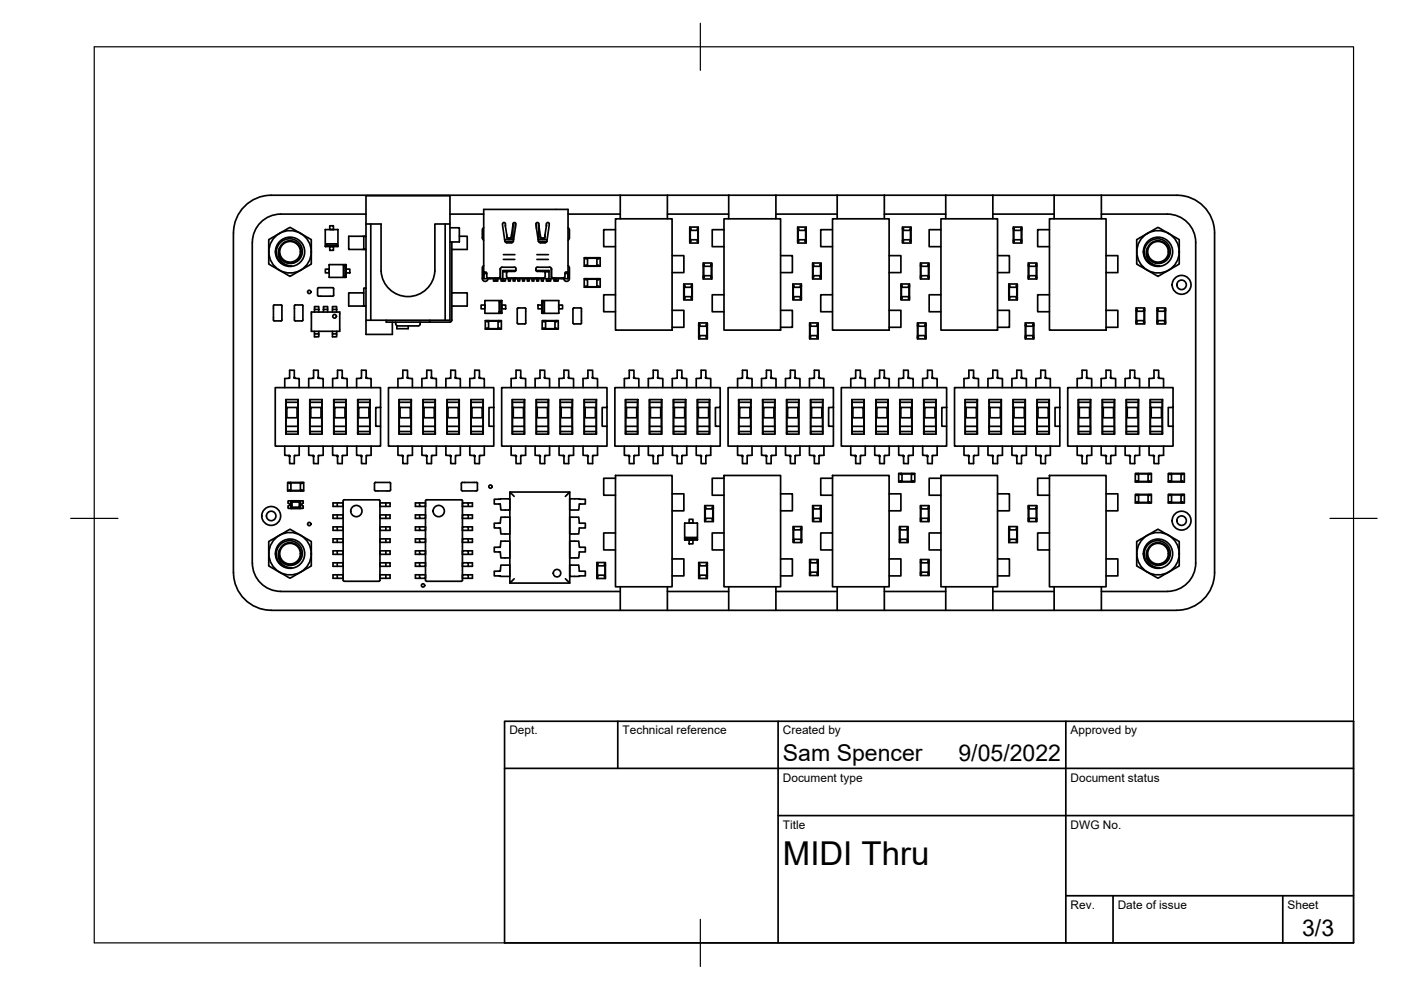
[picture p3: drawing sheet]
<svg xmlns="http://www.w3.org/2000/svg" width="297mm" height="210mm" viewBox="0 0 297 210" stroke-linecap="round" stroke-linejoin="round" font-family="sans-serif">
<defs><g id="words">
<text font-size="7" x="166" y="183.4">MIDI Thru</text>
<g font-size="4.9">
<text x="166" y="161.4">Sam Spencer</text>
<text x="203.2" y="161.4">9/05/2022</text>
<text x="276.1" y="198.6">3/3</text>
</g>
<g font-size="2.5">
<text x="108" y="155.7">Dept.</text>
<text x="132" y="155.7">Technical reference</text>
<text x="166" y="155.7">Created by</text>
<text x="227" y="155.7">Approved by</text>
<text x="166" y="165.7">Document type</text>
<text x="227" y="165.7">Document status</text>
<text x="166" y="175.7">Title</text>
<text x="227" y="175.7">DWG No.</text>
<text x="227" y="192.7">Rev.</text>
<text x="237" y="192.7">Date of issue</text>
<text x="273" y="192.7">Sheet</text>
</g>
</g></defs>
<!-- layer: Visible -->
<g fill="none" stroke="#000" stroke-width=".36">
<path d="M53.5 51.4v68M57 50.8l3.7-2.2a.9 .9 0 0 1 1.6 0l2.9 1.7a.93 .93 0 0 1 .8 1.1v3.7a.91 .91 0 0 1-.7 1.3l-3 1.8a.92 .92 0 0 1-1.5 0l-3-1.8a.91 .91 0 0 1-.8-1.2zM59.3 52.6l-.2 .7 .3 1.1M59.4 54.4l.4 .6 .8 .7 .7 .2 1.1-.2 .8-.5 .7-1 .2-.9-.2-1.1-.7-.9-1-.5-1.1-.2-1.2 .4-.8 .8-.5 1.2 .1 1.3 .4 .9a2.83 2.83 0 0 0 2.7 1.2M59.4 54.4l.5 .8 1 .5h1l1-.4 .6-.7 .3-1-.1-1.1-.8-1-1-.4-1.4 .1-.9 .8-.5 1.2v1.3l.6 1 1 .7 1.1 .2M69 48.7h2.7l-.1 3.5-2.6 .1M69 57.1h.8v.8h-.8zM69 48.7v3.6M69.1 51.7h2.4v.4h-2.4l.1-.3M69.2 52l-.2 .1M69.8 56.1v2.7M69.8 58.8h.1"/>
<path d="M69.8 56.1h3.6v2.7M69.8 58.8h3.5M69.8 56.1h.1M69.9 52.3h.8v.8h-.8zM69.9 47.9h.8v.8h-.8zM71.4 52l.2 .1M71.5 51.7l-.1 .1M72.8 56.3l.1 .1M72.9 58.6h.3v-2.3h-.4v2.3M73.1 58.6l.1 .1M73.2 56.2l-.1 .2M73.4 56.1h.1"/>
<path d="M73.4 57.1h.8v.8h-.8zM77.1 50.1h-3.2v2.8h3.2M77.6 45.4h-18.1a6 6 0 0 0-6 6M77.6 50.1h-.5v2.8h.5M77.6 47.5h3.2v10M78.6 47.5v20.4M92.2 57.5a5.7 5.7 0 0 1-5.7 5.4 5.7 5.7 0 0 1-5.7-5.4M94.4 47.5v20.4M95.4 47.5h-3.2v10M95.4 48.3h2v3h-2M95.4 45.4h7.2M95.8 51.3v16.6l-.4 .4"/>
<path d="M97.4 50.1h1.7v2.8h-3.3M102.6 48.3l-.3 .4v1.8l.3 .4M102.6 56.3l-.3 .5v2.4l.1 .3 .5 .2 .5-.3 .1-.3M102.6 57.7v1.3M102.6 57.7v-13.3h17.8v14.6M102.6 57.7v1.4h16.5v-.2M102.6 57.7l.5 .1 .3 1.1h2.4M102.6 58h.6M103.9 58.9v.2M104.6 59.1v.5h.5v-.5M105.1 59.1v.5h.4v-.5M105.5 58.9v.2"/>
<path d="M106.1 58.6l-.3 .3M106.1 56.9v.2M106.2 59.1v.5h.5v-.5v.5h.4v-.5M106.5 56.7h2.6M106.5 56.6l-.4 .4v2.1M106.7 55h2.5M106.7 54h2.5M107 50.8h1.9M107.1 51.2h1.7M107.1 47.5v.3M107.1 47.9l.3 1.9M107.1 47.9h.1"/>
<path d="M107.2 47.8v.1M107.2 47.5l-.3-.3-.3 .3 .4 3.7M107.4 49.8v.3a.46 .46 0 0 0 .5 .6M107.4 49.8h.1M107.5 50.1l.4 .4M107.6 57.6l-.2 .2v.7l.3 .4h7.6l.3-.4v-.7l-.2-.2M107.8 59.1v.5h.4v-.5M107.8 50.7h.3M107.8 50.5h.3M108.4 49.8v.3a.41 .41 0 0 1-.3 .6M108.5 50.1l-.4 .4M108.5 49.8h.1"/>
<path d="M108.7 47.9l-.2 1.9M108.8 50.8v-3.3l.3-.3 .2 .1v.5l-.5 3.5-.4 .2h-1l-.3-.4M108.8 47.8l-.1 .1M108.8 59.1v.5h.4v-.5M109 58.9v.2M109.1 56.6l.3 .3M109.2 47.3v1.2M109.3 57.4h-2.7v1.7M109.4 57v.2M109.4 57.2l-.3 .3-2.5 .1h.9M109.4 58.9v.2M109.8 59.1v.5h.4v-.5"/>
<path d="M110.8 59.1v.5h.4v-.5M111.8 59.1v.5h.4v-.5M112.8 59.1v.5h.4v-.5M113.6 58.9v.2M113.6 57.4h2.8v1.7M113.7 47.3v1.2M113.8 59.1v.5h.4v-.5M113.8 55h2.5M113.8 54h2.5M113.9 56.7h2.6M113.9 56.6l-.2 .2a.54 .54 0 0 0 0 .7 .54 .54 0 0 0 .7 0l2 .1M114 58.9v.2"/>
<path d="M114.1 50.8h1.9M114.2 51.2h1.7M114.2 47.5v3.3M114.3 47.8l.2 2M114.3 47.5l-.3-.3-.4 .3 .6 3.8 .4 .2h1l.3-.4M114.5 49.8h.1M114.6 49.8v.5M114.6 50.1l.4 .4M114.6 50.3l.4 .4M114.8 59.1v.5h.4v-.5M115 50.7h.1M115 50.5h.1"/>
<path d="M115.5 49.8l.3-2.3 .4-.3 .3 .3-.5 3.7M115.5 49.8v.3a.43 .43 0 0 1-.3 .6M115.5 50.1l-.3 .4M115.6 49.8h.1M115.8 59.1v.5h.5v-.5v.5h.5v-.5M116.5 56.6l.4 .4v2.1M116.9 56.9v.2M117.5 59.1v.5h.4v-.5M117.5 58.9v.2M117.9 59.1v.5h.4v-.5M120.4 57.7v.3h-.6M120.4 58v1.1h-1.3"/>
<path d="M120.4 48.3l.3 .4v1.8l-.3 .4M120.4 56.3l.3 .5v2.4l-.1 .3-.5 .2-.4-.2-.2-.4M120.4 57.7l-.6 .1v.9l-.2 .2h-2.4l-.3-.3M120.4 45.4h11.1M124.2 59.1h-.3v1.8h.3M124.2 59.1v.2h.3M124.2 54.6h-.3v1.8h.3M124.2 54.6v.3h.3M124.2 59.1h2.8M124.2 54.6h2.8M124.2 56.4h2.8M124.5 59.3v-.2v1.8v-.2"/>
<path d="M124.5 54.9v-.3v1.8v-.1M124.5 56.3h-.3v.1M124.6 59.2l2.1-.1v.2M124.6 54.8l2.1-.2v.3M124.6 56.4h2M126.6 59.2l.1 1.7v-.2M126.6 54.8l.1 1.6v-.1M126.6 59.3h.4v-.2h.3v1.8l-.7-.2M126.6 54.9h.4v-.3h.3v1.8l-.7-.1M130.5 48.7h-2.5v3.6h2.5M130.5 46.4h12v23.6h-12zM131.5 41.4h-74a8 8 0 0 0-8 8v72a8 8 0 0 0 8 8h74"/>
<path d="M131.5 41.4h10M131.5 41.4v5M141.5 41.4h13M141.5 45.4h13M141.5 41.4v5M142.5 54.2h2.5v3.6h-2.5M146.2 48.4v-.3h1.8v.3M146.2 48.4v2.8M146.2 48.4h.3v.4M146.3 48.8v2M146.5 50.9v.3h-.3v.3h1.8l-.2-.6M146.5 48.7h-.3h1.8h-.2"/>
<path d="M148 48.8v2.1h-.2M148 50.8l-1.8 .1h.3M148 48.4h-.2v.4M148 48.4v2.8M149.1 58.9v.3h1.8v-.3M149.1 56.1v2.8M149.3 58.5v.4h-.2M149.3 56.4v-.3h-.2v-.3h1.8v.3h-.2v.3M149.3 58.6h-.2h1.8h-.2M149.3 56.4h-.2l.1 2.1M150.7 56.4h.2l-1.7 .1M150.7 58.5v.4h.2"/>
<path d="M150.8 56.5v2M150.9 56.1v2.8M153.5 48.7h-2.5v3.6h2.5M153.5 46.4h12v23.6h-12zM154.5 41.4h10M154.5 41.4v5M164.5 41.4h13M164.5 45.4h13M164.5 41.4v5M165.5 54.2h2.5v3.6h-2.5M169.1 48.4v-.3h1.8v.3M169.1 48.4v2.8"/>
<path d="M169.1 48.4h.2v.4M169.2 48.8v2M169.3 50.9l-.2 .6h1.8v-.3h-.2v-.3M169.3 48.7h-.2h1.8h-.2M170.8 48.8l.1 2.1h-.2M170.8 50.8l-1.7 .1h.2M170.9 48.4h-.2v.4M170.9 48.4v2.8M172.3 58.9v.3h1.8v-.3M172.3 56.1v2.8M172.5 58.5v.4h-.2M172.5 56.4l-.2-.6h1.8v.3h-.2v.3"/>
<path d="M172.5 58.6h-.2h1.8h-.2M172.5 56.4h-.2l.1 2.1M173.9 56.4h.2l-1.7 .1M173.9 58.5v.4h.2M174 56.5v2M174.1 56.1v2.8M176.5 48.7h-2.5v3.6h2.5M176.5 46.4h12v23.6h-12zM177.5 41.4h10M177.5 41.4v5M187.5 41.4h13M187.5 45.4h13"/>
<path d="M187.5 41.4v5M188.5 54.2h2.5v3.6h-2.5M191.3 48.4v-.3h1.8v.3M191.3 48.4v2.8M191.3 48.4h.2v.4M191.4 48.8v2M191.5 50.9l-.2 .6h1.8l-.1-.6M191.5 48.7h-.2h1.8h-.1M193 48.8l.1 2.1h-.1M193 50.8l-1.7 .1h.2M193.1 48.4h-.1v.4M193.1 48.4v2.8"/>
<path d="M195.2 58.9v.3h1.8v-.3M195.2 56.1v2.8M195.3 58.5v.4h-.1M195.3 56.4l-.1-.6h1.8l-.2 .6M195.3 58.6h-.1h1.8h-.2M195.3 56.4h-.1v2.1M196.8 56.4h.2l-1.8 .1M196.8 58.5v.4h.2M196.8 56.5v2M197 56.1v2.8M199.5 48.7h-2.5v3.6h2.5M199.5 46.4h12v23.6h-12z"/>
<path d="M200.5 41.4h10M200.5 41.4v5M210.5 41.4h13M210.5 45.4h13M210.5 41.4v5M211.5 54.2h2.5v3.6h-2.5M214.8 48.4v-.3h1.8v.3M214.8 48.4v2.8M214.8 48.4h.2v.4M214.9 48.8v2M215 50.9l-.2 .6h1.8l-.1-.6M215 48.7h-.2h1.8h-.1"/>
<path d="M216.5 48.8l.1 2.1h-.1M216.5 50.8l-1.7 .1h.2M216.6 48.4h-.1v.4M216.6 48.4v2.8M218 58.9v.3h1.8v-.3M218 56.1v2.8M218.2 58.5v.4h-.2M218.2 56.4l-.2-.6h1.8l-.2 .6M218.2 58.6h-.2h1.8h-.2M218.2 56.4h-.2l.1 2.1M219.6 56.4h.2l-1.7 .1M219.6 58.5v.4h.2"/>
<path d="M219.7 56.5v2M219.8 56.1v2.8M222.5 48.7h-2.5v3.6h2.5M222.5 46.4h12v23.6h-12zM223.5 41.4h10M223.5 41.4v5M233.5 41.4h16M233.5 45.4h14M233.5 41.4v5M234.5 54.2h2.5v3.6h-2.5M241 50.8l3.8-2.2a.9 .9 0 0 1 1.5 0l2.9 1.7a.92 .92 0 0 1 .8 1.1v3.7a.91 .91 0 0 1-.7 1.3l-3 1.8a.92 .92 0 0 1-1.5 0l-3-1.8a.91 .91 0 0 1-.8-1.2zM243.3 52.6l-.1 .7 .2 1.1"/>
<path d="M243.4 54.4l.6 .9 1 .5h1l1-.3 .6-.7 .5-.9v-.9l-.3-1-.8-.8-1.1-.5h-1.1l-1.3 .7-.7 1.1-.2 1.2 .2 1 .8 1M243.4 54.4l.5 .7 1 .6h1.2l.8-.4 .7-.7 .3-1-.2-1.2-.8-.9-1-.4-1.3 .1-1 .8-.5 1.2v1.2l.6 1.1 1 .7 1.1 .2M243.6 55.7l.9 .5 1.3 .2M247.5 45.4a6 6 0 0 1 6 6v68M249.5 41.4a8 8 0 0 1 8 8v72a8 8 0 0 1-8 8M58.2 64.7h1.4M58.2 64.6l-.2 .2v3l.2 .2M59.6 64.6l.2 .2-.1 3.2h-1.5M62.6 64.7h1.4M62.6 64.6l-.2 .2v3l.2 .2h1.6v-3.2l-.2-.2M66 66.2h6v4h-6zM66.7 70.2v1.2h.9v-.6"/>
<path d="M66.7 65.6v.6M67.3 61.2v1.4M67.4 61.2l.1-.2 3.2 .1v1.5l-.2 .2h-3l-.1-.2M67.6 70.2v.6h-.9M67.6 65.6h-.9v-.6h.9v1.2M68.6 65.6v-.6h.9v.6h-.9v.6M69.5 65.6v.6M70.5 70.2v1.2h.9v-.6M70.5 65.6v.6M71.4 70.2v.6h-.9M71.4 65.6h-.9v-.6h.9v1.2M77.1 62.1h-3.2v2.8h3.2"/>
<path d="M77.6 61.1h-.5v3.8h.5M77.6 67.9h1M78.6 67.9h15.8M81.9 67.9v.4h9.2M83.9 68.3l.1 .6 .3 .2M84.1 69.1v.6h2.5v-.6M84.3 69.1h4.4M89.1 68.3l-.1 .6-.3 .2M91.1 68.3h4.3M91.1 67.9v.4M94.4 67.9h1v-26.4h-17.8v29.4h5.6v-2.6M95.8 62.1h3.3v2.8h-3.3"/>
<path d="M102 64.7h.8v.8h-.8zM102.8 66.4h.1M102.8 66.4h3.6M103.2 68h-.3v1.8h.3M103.2 68v.2h.4M103.2 68h2.8M103.2 69.8h2.8M103.5 68.2v-.2v1.8v-.2M103.6 69.6h-.4v.2M103.6 68.1l2.1-.1v.2M103.6 69.7h2M105.6 68.1l.1 1.7v-.2"/>
<path d="M105.6 68.2h.4v-.2h.3v1.8l-.7-.2M105.8 63.9l.1 .1M105.9 66.2h.3v-2.3h-.4v2.3M106.2 66.2v.2M106.2 63.8v.2M106.4 64.7h.8v.8h-.8zM106.4 63.8v2.6M106.4 66.4h.1M106.4 63.7h-3.5l-.1 2.7M109.9 65.3h1.4M109.9 65.3l-.2 .2v3l.2 .2h1.4M111.3 65.3l.2 .2v3l-.2 .2"/>
<path d="M114.1 64.7h.8v.8h-.8zM115 63.8l.1 .2M115.1 66.2l-.1 .2M115.3 69.8h2.8M115.3 68h2.8M115.4 66.2h.1M115.4 63.9v2.3h-.4v-2.3l.4 .1M115.6 69.6v.2l2.1-.1M115.6 68.2v-.2l.1 1.7M115.6 68.2h-.3v-.2h-.3v1.8l.6-.2M115.7 68.1h2M117.7 69.6h.4v.2"/>
<path d="M117.8 68.2v-.2v1.8v-.2M118.1 68h.3v1.8h-.3M118.1 68v.2h-.4M118.4 63.7l-3.5 .1v2.6h3.5M118.4 63.7l.1 2.7M118.5 64.7h.8v.8h-.8zM118.5 66.4h-.1M121.7 65.3h1.4M121.7 65.3l-.2 .2v3l.2 .2h1.4l.2-.2v-3l-.2-.2M124.2 60.9h2.8M124.5 60.7h-.3v.2M124.6 60.8h2"/>
<path d="M130.5 62.5h-2.5v3.6h2.5M142.5 65.8h2.5v3.6h-2.5M145 60.5v-.3h1.8v.3M145 60.5v2.8M145 60.5h.2v.4M145.1 60.9v2M145.2 62.9v.4h-.2v.3h1.8l-.2-.7M145.2 60.8h-.2h1.8h-.2M146.7 60.9l.1 2.1h-.2M146.7 62.9l-1.7 .1h.2M146.8 60.5h-.2v.4M146.8 60.5v2.8"/>
<path d="M148.1 71.6v.3h1.9v-.3M148.1 68.8v2.8M148.4 71.2v.4h-.3M148.4 69.1v-.3h-.3v-.3h1.9v.3h-.2v.3M148.4 71.3h-.3h1.9h-.2M148.4 69.1h-.3l.2 2.1M149.8 69.1h.2l-1.7 .1M149.8 71.2v.4h.2M149.9 69.2v2M150 68.8v2.8M153.5 62.5h-2.5v3.6h2.5M165.5 65.8h2.5v3.6h-2.5"/>
<path d="M168.1 60.5v-.3h1.8v.3M168.1 60.5v2.8M168.1 60.5h.2v.4M168.2 60.9v2M168.3 62.9l-.2 .7h1.8v-.3h-.2v-.4M168.3 60.8h-.2h1.8h-.2M169.8 60.9l.1 2.1h-.2M169.8 62.9l-1.7 .1h.2M169.9 60.5h-.2v.4M169.9 60.5v2.8M171.7 71.6v.3h1.8v-.3M171.7 68.8v2.8"/>
<path d="M171.9 71.2v.4h-.2M171.9 69.1l-.2-.6h1.8v.3h-.3v.3M171.9 71.3h-.2h1.8h-.3M171.9 69.1h-.2v2.1M173.2 69.1h.3l-1.8 .1M173.2 71.2v.4h.3M173.4 69.2v2M173.5 68.8v2.8M176.5 62.5h-2.5v3.6h2.5M188.5 65.8h2.5v3.6h-2.5M191 60.5v-.3h1.8v.3M191 60.5v2.8"/>
<path d="M191 60.5h.2v.4M191.1 60.9v2M191.2 62.9l-.2 .7h1.8l-.2-.7M191.2 60.8h-.2h1.8h-.2M192.7 60.9l.1 2.1h-.2M192.7 62.9l-1.7 .1h.2M192.8 60.5h-.2v.4M192.8 60.5v2.8M194.5 71.6v.3h1.8v-.3M194.5 68.8v2.8M194.7 71.2v.4h-.2M194.7 69.1l-.2-.6h1.8l-.2 .6"/>
<path d="M194.7 71.3h-.2h1.8h-.2M194.7 69.1h-.2l.1 2.1M196.1 69.1h.2l-1.7 .1M196.1 71.2v.4h.2M196.2 69.2v2M196.3 68.8v2.8M199.5 62.5h-2.5v3.6h2.5M211.5 65.8h2.5v3.6h-2.5M213.9 63.3v.3h1.8v-.3M213.9 60.5v2.8M214.1 62.9v.4h-.2M214.1 60.9l-.2-.7h1.8l-.2 .7"/>
<path d="M214.1 63h-.2h1.8h-.2M214.1 60.8h-.2l.1 2.1M215.5 60.8h.2l-1.7 .1M215.5 62.9v.4h.2M215.6 60.9v2M215.7 60.5v2.8M217.4 71.6v.3h1.8v-.3M217.4 68.8v2.8M217.6 71.2v.4h-.2M217.6 69.1l-.2-.6h1.8l-.2 .6M217.6 71.3h-.2h1.8h-.2M217.6 69.1h-.2l.1 2.1"/>
<path d="M219 69.1h.2l-1.7 .1M219 71.2v.4h.2M219.1 69.2v2M219.2 68.8v2.8M222.5 62.5h-2.5v3.6h2.5M234.5 65.8h2.5v3.6h-2.5M240.9 68.4v.3h1.8v-.3M240.9 65.6v2.8M241.1 68v.4h-.2M241.1 65.9l-.2-.6h1.8l-.2 .6M241.1 68.1h-.2h1.8h-.2M241.1 65.9h-.2l.1 2.1"/>
<path d="M242.5 65.9h.2l-1.7 .1M242.5 68v.4h.2M242.6 66v2M242.7 65.6v2.8M245.3 68.4v.3h1.8v-.3M245.3 65.6v2.8M245.5 68v.4h-.2M245.5 65.9l-.2-.6h1.8l-.2 .6M245.5 68.1h-.2h1.8h-.2M245.5 65.9h-.2l.1 2.1M246.9 65.9h.2l-1.7 .1M246.9 68v.4h.2"/>
<path d="M247 66v2M247.1 65.6v2.8M58.4 82.2h22.3v4.2h-1v4h1v4.2h-22.3zM60.4 94.6v1.9l.8 .1M60.6 84.7h2.6v7.3h-2.6zM60.6 92v-.5h2.6v.5M60.6 84.7v.6M60.6 91.5v-1.1h2.6v1.1M60.6 86.4h.2M60.6 86.4v4M60.8 86.4h2.2v2.2h-2.2zM61.2 80.2l-.8 .1v1.9"/>
<path d="M61.2 96.6h.1M61.3 80.2l.1-1.7h1v1.7l1 .1v1.9M61.3 80.2h-.1M63.1 86.4v4M63.2 85.3h-2.6v1.1M63.2 85.3v1.1h-.2M63.2 84.7v.6M63.4 94.6v1.9l-1 .1v1.7h-1l-.1-1.7M65.4 94.6v1.9l.9 .1M65.7 84.7h2.6v7.3h-2.6zM65.7 92v-.5h2.5l.1 .5M65.7 84.7v.6"/>
<path d="M65.7 91.5v-1.1h2.5v1.1M65.7 86.4h.2M65.7 86.4v4M65.9 86.4h2.2v2.2h-2.2zM66.3 80.2l-.9 .1v1.9M66.3 96.6h.1M66.4 80.2l.1-1.7h1v1.7l1 .1v1.9M66.4 80.2h-.1M68.1 86.4h.1M68.2 85.3h-2.5v1.1M68.2 85.3v5.1M68.3 84.7l-.1 .6"/>
<path d="M68.5 94.6v1.9l-1 .1v1.7h-1l-.1-1.7M70.5 82.2v-1.9l1-.1 .1-1.7h1v1.7l1 .1v1.9M70.5 94.6v1.9l1 .1 .1 1.7h1v-1.7l1-.1v-1.9M70.8 84.7h2.6v7.3h-2.6zM70.8 92v-.5h2.5l.1 .5M70.8 84.7v.6M70.8 91.5v-1.1h2.5v1.1M70.8 86.4h.2M70.8 86.4v4M71 86.4h2.2v2.2h-2.2zM73.2 86.4h.1M73.3 85.3h-2.5v1.1"/>
<path d="M73.3 85.3v5.1M73.4 84.7l-.1 .6M75.6 82.2v-1.9l1-.1v-1.7h1l.1 1.7 1 .1v1.9M75.6 94.6v1.9l1 .1v1.7h1v-1.7l1.1-.1v-1.9M75.8 84.7h2.6v7.3h-2.6zM75.8 92l.1-.5h2.5v.5M75.8 84.7l.1 .6M75.9 91.5v-1.1h2.5v1.1M75.9 86.4h.2M75.9 86.4v4M76.1 86.4h2.1v2.2h-2.1zM78.2 86.4h.2"/>
<path d="M78.4 85.3h-2.5v1.1M78.4 85.3v5.1M78.4 84.7v.6M80.7 86.4v4M82.4 82.2h22.3v4.2h-1v4h1v4.2h-22.3zM84.4 94.6v1.9l.8 .1M84.6 84.7h2.6v7.3h-2.6zM84.6 92v-.5h2.6v.5M84.6 84.7v.6M84.6 91.5v-1.1h2.6v1.1M84.6 86.4h.2M84.6 86.4v4"/>
<path d="M84.8 86.4h2.2v2.2h-2.2zM85.2 80.2l-.8 .1v1.9M85.2 96.6h.1M85.3 80.2l.1-1.7h1v1.7l1 .1v1.9M85.3 80.2h-.1M87 86.4h.2M87.2 85.3h-2.6v1.1M87.2 85.3l-.1 5.1M87.2 84.7v.6M87.4 94.6v1.9l-1 .1v1.7h-1l-.1-1.7M89.5 82.2v-1.9l1-.1v-1.7h1v1.7l1 .1v1.9M89.5 94.6v1.9l1 .1v1.7h1v-1.7l1-.1v-1.9"/>
<path d="M89.7 84.7h2.6v7.3h-2.6zM89.7 92v-.5h2.5l.1 .5M89.7 84.7v.6M89.7 91.5v-1.1h2.5v1.1M89.7 86.4h.2M89.7 86.4v4M89.9 86.4h2.2v2.2h-2.2zM92.1 86.4h.1M92.2 85.3h-2.5v1.1M92.2 85.3v5.1M92.3 84.7l-.1 .6M94.5 82.2v-1.9l1-.1 .1-1.7h1v1.7l1 .1v1.9"/>
<path d="M94.5 94.6v1.9l1 .1 .1 1.7h1v-1.7l1-.1v-1.9M94.8 84.7h2.6v7.3h-2.6zM94.8 92v-.5h2.5l.1 .5M94.8 84.7v.6M94.8 91.5v-1.1h2.5v1.1M94.8 86.4h.2M94.8 86.4v4M95 86.4h2.2v2.2h-2.2zM97.2 86.4h.1M97.3 85.3h-2.5v1.1M97.3 85.3v5.1M97.4 84.7l-.1 .6"/>
<path d="M99.6 82.2v-1.9l1-.1v-1.7h1l.1 1.7 1 .1v1.9M99.6 94.6v1.9l1 .1v1.7h1v-1.7l1.1-.1v-1.9M99.8 84.7h2.6v7.3h-2.6zM99.8 92l.1-.5h2.5v.5M99.8 84.7l.1 .6M99.9 91.5v-1.1h2.5v1.1M99.9 86.4h.2M99.9 86.4v4M100.1 86.4h2.1v2.2h-2.1zM102.2 86.4h.2M102.4 85.3h-2.5v1.1M102.4 85.3v5.1"/>
<path d="M102.4 84.7v.6M104.7 86.4v4M106.4 82.2h22.3v4.2h-1v4h1v4.2h-22.3zM108.4 82.2v-1.9l1-.1v-1.7h1v1.7l1 .1v1.9M108.4 94.6v1.9l1 .1v1.7h1v-1.7l1-.1v-1.9M108.6 84.7h2.6v7.3h-2.6zM108.6 92v-.5h2.6v.5M108.6 84.7v.6M108.6 91.5v-1.1h2.6v1.1M108.6 86.4h.2M108.6 86.4v4M108.8 86.4h2.2v2.2h-2.2z"/>
<path d="M111 86.4h.2M111.2 85.3h-2.6v1.1M111.2 85.3l-.1 5.1M111.2 84.7v.6M113.5 94.6v1.9l1 .1v1.7h1v-1.7h.2M113.7 84.7h2.6v7.3h-2.6zM113.7 92v-.5h2.5l.1 .5M113.7 84.7v.6M113.7 91.5v-1.1h2.5v1.1M113.7 86.4v4M113.7 86.4h.2M113.9 86.4h2.2v2.2h-2.2z"/>
<path d="M115.7 80.2l.8 .1v1.9M115.7 80.2l-.2-.1v-1.6h-1v1.7l-1 .1v1.9M116.1 86.4h.1M116.2 85.3h-2.5v1.1M116.2 85.3v5.1M116.3 84.7l-.1 .6M116.5 94.6v1.9l-.8 .1M118.5 82.2v-1.9l1-.1 .1-1.7h1v1.7l1 .1v1.9M118.5 94.6v1.9l1 .1 .1 1.7h1v-1.7l1-.1v-1.9M118.8 84.7h2.6v7.3h-2.6zM118.8 92v-.5h2.5l.1 .5M118.8 84.7v.6"/>
<path d="M118.8 91.5v-1.1h2.5v1.1M118.8 86.4h.2M118.8 86.4v4M119 86.4h2.2v2.2h-2.2zM121.2 86.4h.1M121.3 85.3h-2.5v1.1M121.3 85.3v5.1M121.4 84.7l-.1 .6M123.6 94.6v1.9l1 .1 .1 1.7h.9l.2-1.7M123.8 84.7h2.6v7.3h-2.6zM123.8 92l.1-.5h2.5v.5M123.8 84.7l.1 .6"/>
<path d="M123.9 91.5v-1.1h2.5v1.1M123.9 86.4v4M123.9 86.4h.2M124.1 86.4h2.1v2.2h-2.1zM125.8 80.2l-.2-1.7h-.9l-.1 1.7-1 .1v1.9M125.8 80.2h.1M125.9 80.2l.8 .1v1.9M125.9 96.6h-.1M126.2 86.4h.2M126.4 85.3h-2.5v1.1M126.4 85.3v5.1M126.4 84.7v.6"/>
<path d="M126.7 94.6v1.9l-.8 .1M128.7 86.4v4M130.4 82.2h22.3v4.2h-1v4h1v4.2h-22.3zM132.4 94.6v1.9l1 .1v1.7h1v-1.7h.2M132.6 84.7h2.6v7.3h-2.6zM132.6 92l.1-.5h2.5v.5M132.6 84.7l.1 .6M132.7 91.5v-1.1h2.5v1.1M132.7 86.4h.1M132.7 86.4v4M132.8 86.4h2.2v2.2h-2.2zM134.6 80.2l.8 .1v1.9"/>
<path d="M134.6 80.2h-.2v-1.7h-1v1.7l-1 .1v1.9M135 86.4h.2M135.2 85.3h-2.5v1.1M135.2 85.3l-.1 5.1M135.2 84.7v.6M135.4 94.6v1.9l-.8 .1M137.5 94.6v1.9l1 .1v1.7h1v-1.7h.2M137.7 84.7h2.6v7.3h-2.6zM137.7 92v-.5h2.6v.5M137.7 84.7v.6M137.7 91.5v-1.1h2.6v1.1M137.7 86.4h.2"/>
<path d="M137.7 86.4v4M137.9 86.4h2.2v2.2h-2.2zM139.7 80.2l.8 .1v1.9M139.7 80.2l-.2-.1v-1.6h-1v1.7l-1 .1v1.9M140.1 86.4h.2M140.3 85.3h-2.6v1.1M140.3 85.3l-.1 5.1M140.3 84.7v.6M140.5 94.6v1.9l-.8 .1M142.5 94.6v1.9l1.1 .1v1.7h1l.1-1.7M142.8 84.7h2.6v7.3h-2.6zM142.8 92v-.5h2.5l.1 .5"/>
<path d="M142.8 84.7v.6M142.8 91.5v-1.1h2.5v1.1M142.8 86.4h.2M142.8 86.4v4M143 86.4h2.2v2.2h-2.2zM144.7 80.2l-.1-1.7h-1v1.7l-1.1 .1v1.9M144.7 80.2h.1M144.8 80.2l.8 .1v1.9M144.8 96.6h-.1M145.3 86.4v4M145.3 85.3h-2.5v1.1M145.3 85.3v1.1h-.1"/>
<path d="M145.4 84.7l-.1 .6M145.6 94.6v1.9l-.8 .1M147.6 94.6v1.9l1 .1 .1 1.7h.9l.2-1.7M147.8 84.7h2.7v7.3h-2.7zM147.8 92l.1-.5h2.5l.1 .5M147.8 84.7l.1 .6M147.9 91.5v-1.1h2.5v1.1M147.9 86.4h.2M147.9 86.4v4M148.1 86.4h2.1v2.2h-2.1zM149.8 80.2l-.2-1.7h-.9l-.1 1.7-1 .1v1.9M149.8 80.2l.9 .1v1.9"/>
<path d="M150.2 86.4h.2M150.4 85.3h-2.5v1.1M150.4 85.3v5.1M150.5 84.7l-.1 .6M150.7 94.6v1.9l-.9 .1M152.7 86.4v4M154.4 82.2h22.3v4.2h-1v4h1v4.2h-22.3zM156.4 94.6v1.9l1 .1v1.7h1v-1.7h.2M156.6 84.7h2.6v7.3h-2.6zM156.6 92l.1-.5h2.5v.5M156.6 84.7l.1 .6M156.7 91.5v-1.1h2.5v1.1"/>
<path d="M156.7 86.4h.1M156.7 86.4v4M156.8 86.4h2.2v2.2h-2.2zM158.6 80.2l.8 .1v1.9M158.6 80.2h-.2v-1.7h-1v1.7l-1 .1v1.9M159 86.4h.2M159.2 85.3h-2.5v1.1M159.2 85.3v5.1M159.2 84.7v.6M159.4 94.6v1.9l-.8 .1M161.5 94.6v1.9l1 .1v1.7h1l.1-1.7M161.7 84.7h2.6v7.3h-2.6z"/>
<path d="M161.7 92v-.5h2.6v.5M161.7 84.7v.6M161.7 91.5v-1.1h2.6v1.1M161.7 86.4h.2M161.7 86.4v4M161.9 86.4h2.2v2.2h-2.2zM163.6 80.2l-.1-1.7h-1v1.7l-1 .1v1.9M163.6 80.2h.1M163.7 80.2l.8 .1v1.9M163.7 96.6h-.1M164.2 86.4v4M164.3 85.3h-2.6v1.1"/>
<path d="M164.3 85.3v1.1h-.2M164.3 84.7v.6M164.5 94.6v1.9l-.8 .1M166.5 94.6v1.9l1.1 .1v1.7h1l.1-1.7M166.8 84.7h2.6v7.3h-2.6zM166.8 92v-.5h2.5l.1 .5M166.8 84.7v.6M166.8 91.5v-1.1h2.5v1.1M166.8 86.4h.2M166.8 86.4v4M167 86.4h2.2v2.2h-2.2zM168.7 80.2l-.1-1.7h-1v1.7l-1.1 .1v1.9"/>
<path d="M168.7 80.2l.9 .1v1.9M169.3 86.4v4M169.3 85.3h-2.5v1.1M169.3 85.3v1.1h-.1M169.4 84.7l-.1 .6M169.6 94.6v1.9l-.9 .1M171.6 94.6v1.9l.8 .1M171.9 84.7h2.6v7.3h-2.6zM171.9 92v-.5h2.5l.1 .5M171.9 84.7v.6M171.9 91.5v-1.1h2.5v1.1M171.9 86.4h.2"/>
<path d="M171.9 86.4v4M172.1 86.4h2.1v2.2h-2.1zM172.4 80.2l-.8 .1v1.9M172.5 96.6h.1M172.6 80.2l.1-1.7h1v1.7l1 .1v1.9M172.6 80.2h-.1M174.4 86.4v4M174.4 85.3h-2.5v1.1M174.4 85.3v1.1h-.2M174.5 84.7l-.1 .6M174.7 94.6v1.9l-1 .1v1.7h-1l-.1-1.7M176.7 86.4v4"/>
<path d="M178.4 82.2h22.3v4.2h-1v4h1v4.2h-22.3zM180.4 94.6v1.9l1 .1v1.7h1l.1-1.7M180.6 84.7h2.6v7.3h-2.6zM180.6 92l.1-.5h2.5v.5M180.6 84.7l.1 .6M180.7 91.5v-1.1h2.5v1.1M180.7 86.4h.1M180.7 86.4v4M180.8 86.4h2.2v2.2h-2.2zM182.5 80.2l-.1-1.7h-1v1.7l-1 .1v1.9M182.5 80.2h.1M182.6 80.2l.9 .1v1.9"/>
<path d="M182.6 96.6h-.1M183.2 86.4v4M183.2 85.3h-2.5v1.1M183.2 85.3v1.1h-.2M183.2 84.7v.6M183.5 94.6v1.9l-.9 .1M185.5 94.6v1.9l1 .1v1.7h1l.1-1.7M185.7 84.7h2.6v7.3h-2.6zM185.7 92v-.5h2.6v.5M185.7 84.7v.6M185.7 91.5v-1.1h2.6v1.1M185.7 86.4h.2"/>
<path d="M185.7 86.4v4M185.9 86.4h2.2v2.2h-2.2zM187.6 80.2l-.1-1.7h-1v1.7l-1 .1v1.9M187.6 80.2l.9 .1v1.9M188.2 86.4v4M188.3 85.3h-2.6v1.1M188.3 85.3v1.1h-.2M188.3 84.7v.6M188.5 94.6v1.9l-.9 .1M190.5 94.6v1.9l.9 .1M190.8 84.7h2.6v7.3h-2.6zM190.8 92v-.5h2.5l.1 .5"/>
<path d="M190.8 84.7v.6M190.8 91.5v-1.1h2.5v1.1M190.8 86.4v4M190.8 86.4h.2M191 86.4h2.2v2.2h-2.2zM191.4 80.2l-.9 .1v1.9M191.4 96.6h.1M191.5 80.2l.1-1.7h1v1.7l1 .1v1.9M191.5 80.2h-.1M193.3 86.4v4M193.3 85.3h-2.5v1.1M193.3 85.3v1.1h-.1"/>
<path d="M193.4 84.7l-.1 .6M193.6 94.6v1.9l-1 .1v1.7h-1l-.1-1.7M195.6 94.6v1.9l.8 .1M195.9 84.7h2.6v7.3h-2.6zM195.9 92v-.5h2.5l.1 .5M195.9 84.7v.6M195.9 91.5v-1.1h2.5v1.1M195.9 86.4h.2M195.9 86.4v4M196.1 86.4h2.1v2.2h-2.1zM196.4 80.2l-.8 .1v1.9M196.5 80.2l.2-.1v-1.6h1v1.7l1 .1v1.9"/>
<path d="M198.2 86.4h.2M198.4 85.3h-2.5v1.1M198.4 85.3v5.1M198.5 84.7l-.1 .6M198.7 94.6v1.9l-1 .1v1.7h-1v-1.6l-.2-.1M200.7 86.4v4M202.4 82.2h22.3v4.2h-1v4h1v4.2h-22.3zM204.4 94.6v1.9l1 .1v1.7h1l.1-1.7M204.6 84.7h2.6v7.3h-2.6zM204.6 92l.1-.5h2.5v.5M204.6 84.7l.1 .6M204.7 91.5v-1.1h2.5v1.1"/>
<path d="M204.7 86.4h.1M204.7 86.4v4M204.8 86.4h2.2v2.2h-2.2zM206.5 80.2l-.1-1.7h-1v1.7l-1 .1v1.9M206.5 80.2l1 .1v1.9M207.2 86.4v4M207.2 85.3h-2.5v1.1M207.2 85.3v1.1h-.2M207.2 84.7v.6M207.5 94.6v1.9l-1 .1M209.5 94.6v1.9l.8 .1M209.7 84.7h2.6v7.3h-2.6z"/>
<path d="M209.7 92v-.5h2.6v.5M209.7 84.7v.6M209.7 91.5v-1.1h2.6v1.1M209.7 86.4h.2M209.7 86.4v4M209.9 86.4h2.2v2.2h-2.2zM210.3 80.2l-.8 .1v1.9M210.3 96.6h.1M210.4 80.2l.1-1.7h1v1.7l1 .1v1.9M210.4 80.2h-.1M212.2 86.4v4M212.3 85.3h-2.6v1.1"/>
<path d="M212.3 85.3v1.1h-.2M212.3 84.7v.6M212.5 94.6v1.9l-1 .1v1.7h-1l-.1-1.7M214.5 94.6v1.9l.9 .1M214.8 84.7h2.6v7.3h-2.6zM214.8 92v-.5h2.5l.1 .5M214.8 84.7v.6M214.8 91.5v-1.1h2.5v1.1M214.8 86.4h.2M214.8 86.4v4M215 86.4h2.2v2.2h-2.2zM215.4 80.2l-.9 .1v1.9"/>
<path d="M215.4 80.2l.2-.1v-1.6h1v1.7l1 .1v1.9M217.2 86.4h.1M217.3 85.3h-2.5v1.1M217.3 85.3v5.1M217.4 84.7l-.1 .6M217.6 94.6v1.9l-1 .1v1.7h-1v-1.6l-.2-.1M219.6 94.6v1.9l1 .1 .1 1.7h1v-1.7h.2M219.9 84.7h2.6v7.3h-2.6zM219.9 92v-.5h2.5l.1 .5M219.9 84.7v.6M219.9 91.5v-1.1h2.5v1.1M219.9 86.4h.2"/>
<path d="M219.9 86.4v4M220.1 86.4h2.1v2.2h-2.1zM221.8 80.2l.9 .1v1.9M221.9 80.2l-.2-.1v-1.6h-1l-.1 1.7-1 .1v1.9M222.2 86.4h.2M222.4 85.3h-2.5v1.1M222.4 85.3v5.1M222.5 84.7l-.1 .6M222.7 94.6v1.9l-.9 .1M224.7 86.4v4M226.4 82.2h22.3v4.2h-1v4h1v4.2h-22.3zM228.4 94.6v1.9l.8 .1"/>
<path d="M228.6 84.7h2.6v7.3h-2.6zM228.6 92l.1-.5h2.5v.5M228.6 84.7l.1 .6M228.7 91.5v-1.1h2.5v1.1M228.7 86.4h.1M228.7 86.4v4M228.8 86.4h2.2v2.2h-2.2zM229.2 80.2l-.8 .1v1.9M229.2 96.6h.1M229.3 80.2l.1-1.7h1v1.7l1.1 .1v1.9M229.3 80.2h-.1M231.2 86.4v4"/>
<path d="M231.2 85.3h-2.5v1.1M231.2 85.3v1.1h-.2M231.2 84.7v.6M231.5 94.6v1.9l-1.1 .1v1.7h-1l-.1-1.7M233.5 94.6v1.9l.8 .1M233.7 84.7h2.6v7.3h-2.6zM233.7 92v-.5h2.6v.5M233.7 84.7v.6M233.7 91.5v-1.1h2.6v1.1M233.7 86.4h.2M233.7 86.4v4M233.9 86.4h2.2v2.2h-2.2z"/>
<path d="M234.3 80.2l-.8 .1v1.9M234.3 80.2l.2-.1v-1.6h1v1.7l1 .1v1.9M236.1 86.4h.2M236.3 85.3h-2.6v1.1M236.3 85.3l-.1 5.1M236.3 84.7v.6M236.5 94.6v1.9l-1 .1v1.7h-1v-1.6l-.2-.1M238.5 94.6v1.9l1.1 .1v1.7h1v-1.7h.2M238.8 84.7h2.6v7.3h-2.6zM238.8 92v-.5h2.5l.1 .5M238.8 84.7v.6M238.8 91.5v-1.1h2.5v1.1"/>
<path d="M238.8 86.4h.2M238.8 86.4v4M239 86.4h2.2v2.2h-2.2zM240.8 80.2l.8 .1v1.9M240.8 80.2h-.2v-1.7h-1v1.7l-1.1 .1v1.9M241.2 86.4h.1M241.3 85.3h-2.5v1.1M241.3 85.3v5.1M241.4 84.7l-.1 .6M241.6 94.6v1.9l-.8 .1M243.6 94.6v1.9l1 .1 .1 1.7h1v-1.7h.2M243.9 84.7h2.6v7.3h-2.6z"/>
<path d="M243.9 92v-.5h2.5l.1 .5M243.9 84.7v.6M243.9 91.5v-1.1h2.5v1.1M243.9 86.4h.2M243.9 86.4v4M244.1 86.4h2.2v2.2h-2.2zM245.9 80.2l.8 .1v1.9M245.9 80.2l-.2-.1v-1.6h-1l-.1 1.7-1 .1v1.9M246.3 86.4h.1M246.4 85.3h-2.5v1.1M246.4 85.3v5.1M246.5 84.7l-.1 .6"/>
<path d="M246.7 94.6v1.9l-.8 .1M248.7 86.4v4M53.5 119.4a6 6 0 0 0 6 6h72M57 114.8l3.7-2.2a.92 .92 0 0 1 1.5 0l3 1.8a.91 .91 0 0 1 .8 1.2v3.5a.91 .91 0 0 1-.7 1.3l-3 1.8a.9 .9 0 0 1-1.6 0l-2.9-1.7a.92 .92 0 0 1-.8-1.1zM59.3 116.6l-.3 1.4 .4 1.1 1 1 1.4 .3a2.83 2.83 0 0 1-2.7-1.2l-.4-.9-.1-1.3 .5-1.2 .8-.7 1.2-.4 1.1 .1 1 .5 .6 .8 .3 .9-.1 1-.4 .8-.7 .7-1.1 .4-.9-.1-.9-.5-.6-.9M59.3 116.6l.3-.6 .6-.6 .6-.3h.9l1 .3 .6 .5 .4 .6 .1 .7-.1 1-.3 .6-.7 .7-.7 .2h-1l-.6-.2-.7-.6-.3-.5M59.3 116.6l-.2 .7 .3 1.1M61.1 106.3v.4M61.1 107.3v.4M61.1 106.7l.3 .3-.3 .3M61.1 107.7l.1 .1M61.2 106.2h3.1v.5l-.3 .3 .3 .3v.4"/>
<path d="M61.2 107.8h3M61.2 106.2l-.1 .1M61.3 104.1h2.8M61.3 102.3h2.8M61.6 103.9v.2l2.1-.1M61.6 102.5v-.2l.1 1.7M61.6 102.5l-.6-.2v1.8h.3v-.2h.3M61.7 106.2l.1 .2v1.2l-.1 .2zM61.7 107.8h.1M61.7 102.4h2M61.7 106.2h2l-.2 .2h-1.6zM61.7 106.2h.1"/>
<path d="M61.9 106.4h.1M61.8 107.6h.1M61.9 107.6h1.6l.2 .2h-2zM61.9 106.4h1.6v1.2h-1.6zM63.5 107.6h.1M63.5 106.4h.1M63.7 106.2h.1M63.7 106.2v1.6l-.2-.2v-1.2zM63.7 107.8h.1M63.7 103.9h.4v.2M63.8 102.5v-.2v1.8v-.2M64.1 102.3h.3v1.8h-.3"/>
<path d="M64.1 102.3v.2h-.4M64.3 107.7l-.1 .1M71.5 119.3v.8h1.2v-.8h-2.1v.8h.9M71.5 116.8v.7h1.2v-.7h-2.1v.7h.9M71.5 114.3v.7h1.2v-.7h-2.1v.7h.9M71.5 111.7v.8h1.2v-.8h-2.1v.8h.9M71.5 109.2v.7h1.2v-.7h-2.1v.7h.9M71.5 106.6v.8h1.2v-.8h-2.1v.8h.9M72.8 106.1l7.5-.1 .2 .1 .1 16.9-.1 .2h-7.5l-.2-.1zM79.6 102.3h3M79.6 104.1h3M79.6 102.3l-.2 .2v1.4l.2 .2"/>
<path d="M81.8 119.3h.9v.8h-2.1v-.8h1.2v.8M81.8 116.8h.9v.7h-2.1v-.7h1.2v.7M81.8 114.3h.9v.7h-2.1v-.7h1.2v.7M81.8 111.7h.9v.8h-2.1v-.8h1.2v.8M81.8 109.2h.9v.7h-2.1v-.7h1.2v.7M81.8 106.6h.9v.8h-2.1v-.8h1.2v.8M82.6 102.3l.2 .2v1.4l-.2 .2M89 119.3v.8h1.2v-.8h-2.1v.8h.9M89 116.8v.7h1.2v-.7h-2.1v.7h.9M89 114.3v.7h1.2v-.7h-2.1v.7h.9M89 111.7v.8h1.2v-.8h-2.1v.8h.9M89 109.2v.7h1.2v-.7h-2.1v.7h.9"/>
<path d="M89 106.6v.8h1.2v-.8h-2.1v.8h.9M90.2 106.1l7.6-.1 .2 .1 .1 16.9-.2 .2h-7.4l-.3-.1zM97.8 102.5v1.4M97.8 103.9l.2 .2M98 104.1h3M98 102.3h3M98 102.3l-.2 .2M99.3 119.3h.9v.8h-2.2v-.8h1.3v.8M99.3 116.8h.9v.7h-2.2v-.7h1.3v.7M99.3 114.3h.9v.7h-2.2v-.7h1.3v.7M99.3 111.7h.9v.8h-2.2v-.8h1.3v.8M99.3 109.2h.9v.7h-2.2v-.7h1.3v.7"/>
<path d="M99.3 106.6h.9v.8h-2.2v-.8h1.3v.8M101 102.3l.2 .2v1.4l-.2 .2M104.8 105.8h3.3v2.3h-1.9l-.1-1.2h-1.3zM104.8 110.9h1.3l.1-1.2h1.9v3.5h-1.9l-.1-1.3h-1.3zM104.8 116h1.3l.1-1.3h1.9v3.6h-1.9l-.1-1.3h-1.3zM108.1 104.3h12.7M109 105.3l-.9-1v19.3l.9-.9M119.9 105.3l.9-1v19.3l-.9-.9M120.8 119.8h1.9l.1 1.3h1.3v1l-3.3 .1zM120.8 114.7h1.9l.1 1.3h1.3v1h-1.3l-.1 1.3h-1.9zM120.8 109.7h1.9l.1 1.2h1.3v1h-1.3l-.1 1.3h-1.9zM120.8 105.8h3.3v1.1h-1.3l-.1 1.2h-1.9z"/>
<path d="M126.6 119.6v2.8M126.8 119.9v-.3h-.2v-.3h1.8l-.2 .6M126.8 119.9h-.2l.1 2.1M128.2 119.9h.2l-1.7 .1M128.3 120v2M128.4 119.6v2.8M130.5 113h-2.5v3.6h2.5M130.5 101.4h-2.5v3.6h2.5M130.5 100.8h12v23.6h-12zM142.5 104.7h2.5v3.6h-2.5M142.5 118.5h2.5v3.6h-2.5M145.2 114.5v-3.6h2.7v3.6"/>
<path d="M145.2 114.5h.1M145.4 114h2.3v.3h-2.3v-.3M145.4 114.3h-.2M146.1 114.5h.8v.8h-.8zM146.1 110.1h.8v.8h-.8zM147.6 114.3h.2M147.7 114h-.1M147.9 114.5h-2.7M148.1 119.6v-.3h1.9v.3M148.1 119.6v2.8M148.1 119.6h.3v.3M148.3 120v2"/>
<path d="M148.4 119.9h-.3h1.9h-.2M149.4 110.3v.3h1.8v-.3M149.4 107.5v2.8M149.6 109.9v.4h-.2M149.6 107.9v-.4h-.2v-.3h1.8v.3h-.2v.4M149.6 110h-.2h1.8h-.2M149.6 107.8h-.2l.1 2.1M149.9 120l.1 2.1h-.2M150 119.6h-.2v.3M150 119.6v2.8M151 107.8h.2l-1.7 .1M151 109.9v.4h.2"/>
<path d="M151.1 107.9v2M151.2 107.5v2.8M153.5 113h-2.5v3.6h2.5M153.5 101.4h-2.5v3.6h2.5M153.5 100.8h12v23.6h-12zM165.5 104.7h2.5v3.6h-2.5M165.5 118.5h2.5v3.6h-2.5M168.2 111.9v-.3h1.8v.3M168.2 111.9v2.8M168.2 111.9h.2v.4M168.3 112.3v2M168.4 114.4l-.2 .6h1.8v-.3h-.2v-.3"/>
<path d="M168.4 112.2h-.2h1.8h-.2M169.9 112.3l.1 2.1h-.2M169.9 114.3l-1.7 .1h.2M170 111.9h-.2v.4M170 111.9v2.8M171.7 118.9v2.8M171.9 119.3l-.2-.7h1.8v.3h-.3v.4M171.9 119.2h-.2v2.1M172.3 107.5v-.3h1.8v.3M172.3 107.5v2.8M172.3 107.5h.2v.4M172.4 107.9v2"/>
<path d="M172.5 109.9l-.2 .7h1.8v-.3h-.2v-.4M172.5 107.8h-.2h1.8h-.2M173.2 119.2h.3l-1.8 .1M173.4 119.3v2M173.5 118.9v2.8M174 107.9l.1 2.1h-.2M174 109.9l-1.7 .1h.2M174.1 107.5h-.2v.4M174.1 107.5v2.8M176.5 113h-2.5v3.6h2.5M176.5 101.4h-2.5v3.6h2.5M176.5 100.8h12v23.6h-12z"/>
<path d="M188.5 104.7h2.5v3.6h-2.5M188.5 118.5h2.5v3.6h-2.5M190.7 114.7v.3h1.8v-.3M190.7 111.9v2.8M190.8 100.4h-.3v1.8h.3M190.8 100.4v.2h.4M190.8 100.4h2.8M190.8 102.2h2.8M190.9 114.4v.3h-.2M190.9 112.3l-.2-.7h1.8l-.2 .7M190.9 114.4h-.2h1.8h-.2M190.9 112.2h-.2l.1 2.1"/>
<path d="M191.1 100.6v-.2v1.8v-.2M191.2 102h-.4v.2M191.2 100.5l2.1-.1v.2M191.2 102.1h2M192.3 112.2h.2l-1.7 .1M192.3 114.4v.3h.2M192.4 112.3v2M192.5 111.9v2.8M193.2 100.5l.1 1.7v-.2M193.3 100.6l.7-.2v1.8h-.4v-.2h-.3M195.2 107.5v-.3h1.8v.3M195.2 118.9v2.8"/>
<path d="M195.2 107.5v2.8M195.2 107.5h.1v.4M195.2 107.9v2M195.3 119.3l-.1-.7h1.8l-.2 .7M195.3 109.9l-.1 .7h1.8l-.2-.7M195.3 119.2h-.1v2.1M195.3 107.8h-.1h1.8h-.2M196.8 119.2h.2l-1.8 .1M196.8 107.9l.2 2.1h-.2M196.8 109.9l-1.6 .1h.1M196.8 119.3v2M197 107.5h-.2v.4"/>
<path d="M197 118.9v2.8M197 107.5v2.8M199.5 113h-2.5v3.6h2.5M199.5 101.4h-2.5v3.6h2.5M199.5 100.8h12v23.6h-12zM211.5 104.7h2.5v3.6h-2.5M211.5 118.5h2.5v3.6h-2.5M213.9 114.7v.3h1.8v-.3M213.9 111.9v2.8M214.1 114.4v.3h-.2M214.1 112.3l-.2-.7h1.8l-.2 .7M214.1 114.4h-.2h1.8h-.2"/>
<path d="M214.1 112.2h-.2l.1 2.1M215.5 112.2h.2l-1.7 .1M215.5 114.4v.3h.2M215.6 112.3v2M215.7 111.9v2.8M218 107.5v-.3h1.8v.3M218 107.5v2.8M218 107.5h.2v.4M218.1 107.9v2M218.2 109.9l-.2 .7h1.8l-.2-.7M218.2 107.8h-.2h1.8h-.2M219.7 107.9l.1 2.1h-.2"/>
<path d="M219.7 109.9l-1.7 .1h.2M219.8 107.5h-.2v.4M219.8 107.5v2.8M222.5 113h-2.5v3.6h2.5M222.5 101.4h-2.5v3.6h2.5M222.5 100.8h12v23.6h-12zM234.5 104.7h2.5v3.6h-2.5M234.5 118.5h2.5v3.6h-2.5M241 102.2h2.8M241 100.4h2.8M241 106.6h2.8M241 104.8h2.8"/>
<path d="M241 114.8l3.8-2.2a.92 .92 0 0 1 1.4 0l3 1.8a.91 .91 0 0 1 .8 1.2v3.5a.91 .91 0 0 1-.7 1.3l-3 1.8a.9 .9 0 0 1-1.5 0l-3-1.7a.93 .93 0 0 1-.8-1.1zM241.3 102v.2l2.1-.1M241.3 100.6v-.2l.1 1.7M241.3 106.4v.2l2.1-.1M241.3 105v-.2l.1 1.7M241.4 100.6l-.7-.2v1.8h.3v-.2h.4M241.4 105l-.7-.2v1.8h.3v-.2h.4M241.4 100.5h2M241.4 104.9h2M243.3 116.6l-.3 1.4 .5 1.2 1 .9 1.3 .3-1.3-.2-.9-.5M243.3 116.6l.3-.6 .6-.6 .7-.3h.8l1 .3 .6 .5 .6 1.3-.1 .9-.4 .7-.7 .7-.7 .2h-1l-.6-.2-.7-.6-.3-.5M243.3 116.6l-.1 .7 .2 1.1"/>
<path d="M243.4 118.4l.6 .9 .9 .5 1 .1 1.1-.4 .6-.7 .5-.8v-1l-.3-.9-.8-.9-1.1-.5h-1.1l-1.3 .7-.8 1.3-.1 1 .4 1.2 .6 .8M243.5 102h.3v.2M243.5 106.4h.3v.2M243.5 100.6v-.2v1.8v-.2M243.5 105v-.2v1.8v-.2M243.8 100.4h.3v1.8h-.3M243.8 104.8h.3v1.8h-.3M243.8 100.4v.2h-.3M243.8 104.8v.2h-.3M248 106.6h2.8M248 104.8h2.8M248 102.2h2.8"/>
<path d="M248 100.4h2.8M248.4 106.5v-1.6l-.4 .1v-.2h-.3v1.8h.3v-.2h.3v.2l2.1-.1M248.4 102.1v-1.6l-.4 .1v-.2h-.3v1.8h.3v-.2h.3v.2l2.1-.1M248.4 100.5h2M248.4 104.9h2M250.4 106.4h.4v.2M250.4 102h.4v.2M250.5 105v-.2v1.8v-.2M250.5 100.6v-.2v1.8v-.2M250.8 104.8h.3v1.8h-.3M250.8 100.4h.3v1.8h-.3M250.8 100.4v.2h-.4"/>
<path d="M250.8 104.8v.2h-.4M253.5 119.4a6 6 0 0 1-6 6M71.5 121.9v.7h1.2v-.7h-2.1v.7h.9M81.8 121.9h.9v.7h-2.1v-.7h1.2v.7M89 121.9v.7h1.2v-.7h-2.1v.7h.9M99.3 121.9h.9v.7h-2.2v-.7h1.3v.7M104.8 121.1h1.3l.1-1.3h1.9v2.4l-3.3-.1zM108.1 123.6h12.7M126.6 122.4v.3h1.8v-.3M126.8 122v.4h-.2M126.8 122.1h-.2h1.8h-.2M128.2 122v.4h.2"/>
<path d="M131.5 129.4h10M131.5 124.4v5M141.5 129.4h13M141.5 125.4h13M141.5 124.4v5M148.4 122v.4h-.3v.3h1.9v-.3h-.2v-.4M149.9 122l-1.8 .1h.3M154.5 129.4h10M154.5 124.4v5M164.5 129.4h13M164.5 125.4h13M164.5 124.4v5"/>
<path d="M171.7 121.7v.3h1.8v-.3M171.9 121.4v.3h-.2M171.9 121.4h-.2h1.8h-.3M173.2 121.4v.3h.3M177.5 129.4h10M177.5 124.4v5M187.5 129.4h13M187.5 125.4h13M187.5 124.4v5M195.2 121.7v.3h1.8v-.3M195.3 121.4v.3h-.1M195.3 121.4h-.1h1.8h-.2"/>
<path d="M196.8 121.4v.3h.2M200.5 129.4h10M200.5 124.4v5M210.5 129.4h13M210.5 125.4h13M210.5 124.4v5M223.5 129.4h10M223.5 124.4v5M233.5 129.4h16M233.5 125.4h14M233.5 124.4v5"/>
<circle cx="61.5" cy="53.4" r="2.19"/>
<circle cx="61.5" cy="53.4" r="4.5"/>
<circle cx="61.5" cy="53.4" r="3.1"/>
<circle cx="245.5" cy="53.4" r="2.19"/>
<circle cx="245.5" cy="53.4" r="4.5"/>
<circle cx="245.5" cy="53.4" r="3.1"/>
<circle cx="65.6" cy="61.9" r=".35"/>
<circle cx="70.9" cy="67.1" r=".39"/>
<circle cx="250.5" cy="60.4" r="1.01"/>
<circle cx="250.5" cy="60.4" r="2"/>
<circle cx="57.5" cy="109.4" r="1.01"/>
<circle cx="57.5" cy="109.4" r="2"/>
<circle cx="61.5" cy="117.4" r="2.19"/>
<circle cx="61.5" cy="117.4" r="4.5"/>
<circle cx="61.5" cy="117.4" r="3.1"/>
<circle cx="65.6" cy="111.1" r=".35"/>
<circle cx="75.6" cy="108.4" r="1.2"/>
<circle cx="93" cy="108.4" r="1.2"/>
<circle cx="104" cy="103.2" r=".35"/>
<circle cx="245.5" cy="117.4" r="2.19"/>
<circle cx="245.5" cy="117.4" r="4.5"/>
<circle cx="245.5" cy="117.4" r="3.1"/>
<circle cx="250.5" cy="110.4" r="1.01"/>
<circle cx="250.5" cy="110.4" r="2"/>
<circle cx="89.7" cy="124.1" r=".35"/>
<circle cx="118.1" cy="121.5" r=".79"/>
</g>
<g fill="#000" stroke="#000" stroke-width=".21">
<circle cx="119.5" cy="58.9" r=".17"/>
<circle cx="61.4" cy="96.7" r=".17"/>
<circle cx="62.4" cy="80.1" r=".17"/>
<circle cx="66.5" cy="96.7" r=".17"/>
<circle cx="67.5" cy="80.1" r=".17"/>
<circle cx="71.6" cy="96.7" r=".17"/>
<circle cx="72.6" cy="80.1" r=".17"/>
<circle cx="76.6" cy="96.7" r=".17"/>
<circle cx="77.6" cy="80.1" r=".17"/>
<circle cx="85.4" cy="96.7" r=".17"/>
<circle cx="86.4" cy="80.1" r=".17"/>
<circle cx="90.5" cy="96.7" r=".17"/>
<circle cx="91.5" cy="80.1" r=".17"/>
<circle cx="95.6" cy="96.7" r=".17"/>
<circle cx="96.6" cy="80.1" r=".17"/>
<circle cx="100.6" cy="96.7" r=".17"/>
<circle cx="101.6" cy="80.1" r=".17"/>
<circle cx="109.4" cy="96.7" r=".17"/>
<circle cx="110.4" cy="80.1" r=".17"/>
<circle cx="114.5" cy="96.7" r=".17"/>
<circle cx="115.5" cy="80.1" r=".17"/>
<circle cx="119.6" cy="96.7" r=".17"/>
<circle cx="120.6" cy="80.1" r=".17"/>
<circle cx="124.6" cy="96.7" r=".17"/>
<circle cx="125.6" cy="80.1" r=".17"/>
<circle cx="133.4" cy="96.7" r=".17"/>
<circle cx="134.4" cy="80.1" r=".17"/>
<circle cx="138.5" cy="96.7" r=".17"/>
<circle cx="139.5" cy="80.1" r=".17"/>
<circle cx="143.6" cy="96.7" r=".17"/>
<circle cx="144.6" cy="80.1" r=".17"/>
<circle cx="148.7" cy="96.7" r=".17"/>
<circle cx="149.6" cy="80.1" r=".17"/>
<circle cx="157.4" cy="96.7" r=".17"/>
<circle cx="158.4" cy="80.1" r=".17"/>
<circle cx="162.5" cy="96.7" r=".17"/>
<circle cx="163.5" cy="80.1" r=".17"/>
<circle cx="167.6" cy="96.7" r=".17"/>
<circle cx="168.6" cy="80.1" r=".17"/>
<circle cx="172.7" cy="96.7" r=".17"/>
<circle cx="173.7" cy="80.1" r=".17"/>
<circle cx="181.4" cy="96.7" r=".17"/>
<circle cx="182.4" cy="80.1" r=".17"/>
<circle cx="186.5" cy="96.7" r=".17"/>
<circle cx="187.5" cy="80.1" r=".17"/>
<circle cx="191.6" cy="96.7" r=".17"/>
<circle cx="192.6" cy="80.1" r=".17"/>
<circle cx="196.7" cy="96.7" r=".17"/>
<circle cx="197.7" cy="80.1" r=".17"/>
<circle cx="205.4" cy="96.7" r=".17"/>
<circle cx="206.4" cy="80.1" r=".17"/>
<circle cx="210.5" cy="96.7" r=".17"/>
<circle cx="211.5" cy="80.1" r=".17"/>
<circle cx="215.6" cy="96.7" r=".17"/>
<circle cx="216.6" cy="80.1" r=".17"/>
<circle cx="220.7" cy="96.7" r=".17"/>
<circle cx="221.7" cy="80.1" r=".17"/>
<circle cx="229.4" cy="96.7" r=".17"/>
<circle cx="230.4" cy="80.1" r=".17"/>
<circle cx="234.5" cy="96.7" r=".17"/>
<circle cx="235.5" cy="80.1" r=".17"/>
<circle cx="239.6" cy="96.7" r=".17"/>
<circle cx="240.6" cy="80.1" r=".17"/>
<circle cx="244.7" cy="96.7" r=".17"/>
<circle cx="245.7" cy="80.1" r=".17"/>
</g>
<!-- layer: Border -->
<path d="M20 9.9h267v190h-267zM148.5 4.9v10M15 109.9h10M282 109.9h10M148.5 194.9v10" fill="none" stroke="#000" stroke-width=".25"/>
<!-- layer: TitleBlock -->
<path d="M107 152.9h180v47h-180zM131 152.9v10M165 152.9v47M226 152.9v47M107 162.9h180M165 172.9h122M226 189.9h61M236 189.9v10M272 189.9v10" fill="none" stroke="#000" stroke-width=".36"/>
<use href="#words"/>
</svg>
